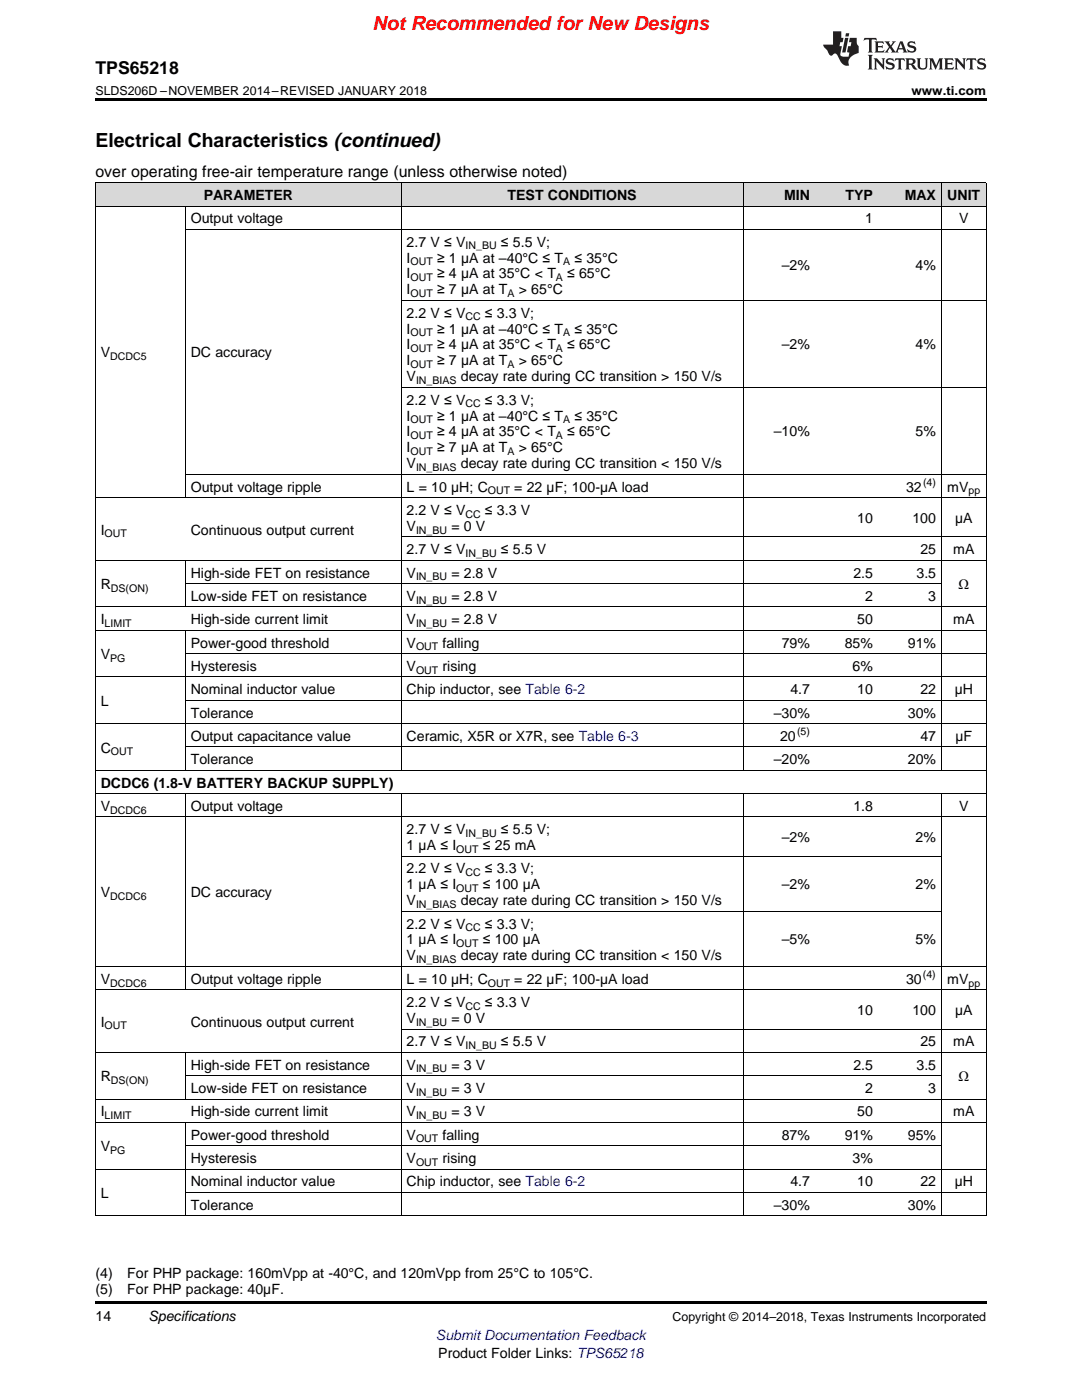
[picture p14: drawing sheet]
<svg xmlns="http://www.w3.org/2000/svg" width="216mm" height="279mm" viewBox="0 0 216 279" stroke-linecap="round" stroke-linejoin="round" font-family="sans-serif">
<defs><g id="words">
<text font-size="3.9" fill="#f00" x="74.3" y="6">Not Recommended for New Designs</text>
<text font-size="3.9" x="19" y="29.3">Electrical Characteristics (continued)</text>
<text font-size="3.5" x="19" y="14.8">TPS65218</text>
<text font-size="3.2" x="19" y="35.2">over operating free-air temperature range (unless otherwise noted)</text>
<g font-size="2.8">
<text x="40.6" y="39.9">PARAMETER</text>
<text x="101.3" y="39.9">TEST CONDITIONS</text>
<text x="156.5" y="39.9">MIN</text>
<text x="168.7" y="39.9">TYP</text>
<text x="180.5" y="39.9">MAX</text>
<text x="189" y="39.9">UNIT</text>
<text x="38.1" y="44.6">Output voltage</text>
<text x="172.6" y="44.6">1</text>
<text x="191.4" y="44.6">V</text>
<text x="81.1" y="49.2">2.7 V ≤ V</text>
<text x="81.1" y="52.4">I</text>
<text x="87.2" y="52.4">≥ 1 µA at –40°C ≤ T</text>
<text x="99.9" y="49.2">≤ 5.5 V;</text>
<text x="114.6" y="52.4">≤ 35°C</text>
<text x="156" y="54">–2%</text>
<text x="182.7" y="54">4%</text>
<text x="81.1" y="55.6">I</text>
<text x="81.1" y="58.7">I</text>
<text x="87.2" y="55.6">≥ 4 µA at 35°C &lt; T</text>
<text x="87.2" y="58.7">≥ 7 µA at T</text>
<text x="103.5" y="58.7">&gt; 65°C</text>
<text x="113.2" y="55.6">≤ 65°C</text>
<text x="81.1" y="63.4">2.2 V ≤ V</text>
<text x="96.8" y="63.4">≤ 3.3 V;</text>
<text x="20.1" y="71.3">V</text>
<text x="38.1" y="71.3">DC accuracy</text>
<text x="81.1" y="66.6">I</text>
<text x="81.1" y="69.7">I</text>
<text x="87.2" y="66.6">≥ 1 µA at –40°C ≤ T</text>
<text x="87.2" y="69.7">≥ 4 µA at 35°C &lt; T</text>
<text x="113.2" y="69.7">≤ 65°C</text>
<text x="114.6" y="66.6">≤ 35°C</text>
<text x="156" y="69.7">–2%</text>
<text x="182.7" y="69.7">4%</text>
<text x="81.1" y="72.9">I</text>
<text x="81.1" y="76.1">V</text>
<text x="87.2" y="72.9">≥ 7 µA at T</text>
<text x="92" y="76.1">decay rate during CC transition &gt; 150 V/s</text>
<text x="103.5" y="72.9">&gt; 65°C</text>
<text x="81.1" y="80.8">2.2 V ≤ V</text>
<text x="81.1" y="83.9">I</text>
<text x="87.2" y="83.9">≥ 1 µA at –40°C ≤ T</text>
<text x="96.8" y="80.8">≤ 3.3 V;</text>
<text x="114.6" y="83.9">≤ 35°C</text>
<text x="81.1" y="87.1">I</text>
<text x="87.2" y="87.1">≥ 4 µA at 35°C &lt; T</text>
<text x="113.2" y="87.1">≤ 65°C</text>
<text x="154.4" y="87.1">–10%</text>
<text x="182.7" y="87.1">5%</text>
<text x="81.1" y="90.3">I</text>
<text x="81.1" y="93.5">V</text>
<text x="87.2" y="90.3">≥ 7 µA at T</text>
<text x="92" y="93.5">decay rate during CC transition &lt; 150 V/s</text>
<text x="103.5" y="90.3">&gt; 65°C</text>
<text x="38.1" y="98.1">Output voltage ripple</text>
<text x="81.1" y="98.1">L = 10 µH; C</text>
<text x="102.6" y="98.1">= 22 µF; 100-µA load</text>
<text x="180.8" y="98.1">32</text>
<text x="189" y="98.1">mV</text>
<text x="20.1" y="106.7">I</text>
<text x="38.1" y="106.7">Continuous output current</text>
<text x="81.1" y="102.8">2.2 V ≤ V</text>
<text x="81.1" y="105.9">V</text>
<text x="90.1" y="105.9">= 0 V</text>
<text x="96.8" y="102.8">≤ 3.3 V</text>
<text x="171.1" y="104.4">10</text>
<text x="182.1" y="104.4">100</text>
<text x="190.6" y="104.4">µA</text>
<text x="81.1" y="110.6">2.7 V ≤ V</text>
<text x="99.9" y="110.6">≤ 5.5 V</text>
<text x="183.7" y="110.6">25</text>
<text x="190.2" y="110.6">mA</text>
<text x="20.1" y="117.6">R</text>
<text x="38.1" y="115.3">High-side FET on resistance</text>
<text x="38.1" y="119.9">Low-side FET on resistance</text>
<text x="81.1" y="115.3">V</text>
<text x="81.1" y="119.9">V</text>
<text x="90.1" y="115.3">= 2.8 V</text>
<text x="90.1" y="119.9">= 2.8 V</text>
<text x="170.3" y="115.3">2.5</text>
<text x="172.6" y="119.9">2</text>
<text x="182.9" y="115.3">3.5</text>
<text x="185.2" y="119.9">3</text>
<text x="191.3" y="117.6">Ω</text>
<text x="20.1" y="124.6">I</text>
<text x="38.1" y="124.6">High-side current limit</text>
<text x="81.1" y="124.6">V</text>
<text x="90.1" y="124.6">= 2.8 V</text>
<text x="171.1" y="124.6">50</text>
<text x="190.2" y="124.6">mA</text>
<text x="20.1" y="131.6">V</text>
<text x="38.1" y="129.2">Power-good threshold</text>
<text x="81.1" y="129.2">V</text>
<text x="88.3" y="129.2">falling</text>
<text x="156" y="129.2">79%</text>
<text x="168.6" y="129.2">85%</text>
<text x="181.2" y="129.2">91%</text>
<text x="38.1" y="133.9">Hysteresis</text>
<text x="81.1" y="133.9">V</text>
<text x="88.3" y="133.9">rising</text>
<text x="170.1" y="133.9">6%</text>
<text x="20.1" y="140.9">L</text>
<text x="38.1" y="138.5">Nominal inductor value</text>
<text x="38.1" y="143.2">Tolerance</text>
<text x="81.1" y="138.5">Chip inductor, see Table 6-2</text>
<text x="154.4" y="143.2">–30%</text>
<text x="157.7" y="138.5">4.7</text>
<text x="171.1" y="138.5">10</text>
<text x="181.2" y="143.2">30%</text>
<text x="183.7" y="138.5">22</text>
<text x="190.5" y="138.5">µH</text>
<text x="38.1" y="147.8">Output capacitance value</text>
<text x="81.1" y="147.8">Ceramic, X5R or X7R, see Table 6-3</text>
<text x="155.6" y="147.8">20</text>
<text x="183.7" y="147.8">47</text>
<text x="190.6" y="147.8">µF</text>
<text x="20.1" y="150.2">C</text>
<text x="38.1" y="152.5">Tolerance</text>
<text x="154.4" y="152.5">–20%</text>
<text x="181.2" y="152.5">20%</text>
<text x="20.1" y="157.2">DCDC6 (1.8-V BATTERY BACKUP SUPPLY)</text>
<text x="20.1" y="161.8">V</text>
<text x="38.1" y="161.8">Output voltage</text>
<text x="170.3" y="161.8">1.8</text>
<text x="191.4" y="161.8">V</text>
<text x="81.1" y="166.5">2.7 V ≤ V</text>
<text x="99.9" y="166.5">≤ 5.5 V;</text>
<text x="81.1" y="169.7">1 µA ≤ I</text>
<text x="96.3" y="169.7">≤ 25 mA</text>
<text x="156" y="168.1">–2%</text>
<text x="182.7" y="168.1">2%</text>
<text x="20.1" y="179.1">V</text>
<text x="38.1" y="179.1">DC accuracy</text>
<text x="81.1" y="174.3">2.2 V ≤ V</text>
<text x="81.1" y="177.5">1 µA ≤ I</text>
<text x="96.3" y="177.5">≤ 100 µA</text>
<text x="96.8" y="174.3">≤ 3.3 V;</text>
<text x="156" y="177.5">–2%</text>
<text x="182.7" y="177.5">2%</text>
<text x="81.1" y="180.7">V</text>
<text x="81.1" y="185.3">2.2 V ≤ V</text>
<text x="92" y="180.7">decay rate during CC transition &gt; 150 V/s</text>
<text x="96.8" y="185.3">≤ 3.3 V;</text>
<text x="81.1" y="188.5">1 µA ≤ I</text>
<text x="81.1" y="191.7">V</text>
<text x="92" y="191.7">decay rate during CC transition &lt; 150 V/s</text>
<text x="96.3" y="188.5">≤ 100 µA</text>
<text x="156" y="188.5">–5%</text>
<text x="182.7" y="188.5">5%</text>
<text x="20.1" y="196.3">V</text>
<text x="38.1" y="196.3">Output voltage ripple</text>
<text x="81.1" y="196.3">L = 10 µH; C</text>
<text x="102.6" y="196.3">= 22 µF; 100-µA load</text>
<text x="180.8" y="196.3">30</text>
<text x="189" y="196.3">mV</text>
<text x="81.1" y="201">2.2 V ≤ V</text>
<text x="96.8" y="201">≤ 3.3 V</text>
<text x="171.1" y="202.6">10</text>
<text x="182.1" y="202.6">100</text>
<text x="190.6" y="202.6">µA</text>
<text x="20.1" y="204.9">I</text>
<text x="38.1" y="204.9">Continuous output current</text>
<text x="81.1" y="204.2">V</text>
<text x="81.1" y="208.8">2.7 V ≤ V</text>
<text x="90.1" y="204.2">= 0 V</text>
<text x="99.9" y="208.8">≤ 5.5 V</text>
<text x="183.7" y="208.8">25</text>
<text x="190.2" y="208.8">mA</text>
<text x="20.1" y="215.8">R</text>
<text x="38.1" y="213.5">High-side FET on resistance</text>
<text x="81.1" y="213.5">V</text>
<text x="90.1" y="213.5">= 3 V</text>
<text x="170.3" y="213.5">2.5</text>
<text x="182.9" y="213.5">3.5</text>
<text x="191.3" y="215.8">Ω</text>
<text x="38.1" y="218.1">Low-side FET on resistance</text>
<text x="81.1" y="218.1">V</text>
<text x="90.1" y="218.1">= 3 V</text>
<text x="172.6" y="218.1">2</text>
<text x="185.2" y="218.1">3</text>
<text x="20.1" y="222.8">I</text>
<text x="38.1" y="222.8">High-side current limit</text>
<text x="38.1" y="227.4">Power-good threshold</text>
<text x="81.1" y="222.8">V</text>
<text x="81.1" y="227.4">V</text>
<text x="88.3" y="227.4">falling</text>
<text x="90.1" y="222.8">= 3 V</text>
<text x="156" y="227.4">87%</text>
<text x="168.6" y="227.4">91%</text>
<text x="171.1" y="222.8">50</text>
<text x="181.2" y="227.4">95%</text>
<text x="190.2" y="222.8">mA</text>
<text x="20.1" y="229.8">V</text>
<text x="38.1" y="232.1">Hysteresis</text>
<text x="81.1" y="232.1">V</text>
<text x="88.3" y="232.1">rising</text>
<text x="170.1" y="232.1">3%</text>
<text x="20.1" y="239.1">L</text>
<text x="38.1" y="236.7">Nominal inductor value</text>
<text x="81.1" y="236.7">Chip inductor, see Table 6-2</text>
<text x="157.7" y="236.7">4.7</text>
<text x="171.1" y="236.7">10</text>
<text x="183.7" y="236.7">22</text>
<text x="190.5" y="236.7">µH</text>
<text x="38.1" y="241.4">Tolerance</text>
<text x="154.4" y="241.4">–30%</text>
<text x="181.2" y="241.4">30%</text>
<text x="19" y="255.1">(4)</text>
<text x="25.4" y="255.1">For PHP package: 160mVpp at -40°C, and 120mVpp from 25°C to 105°C.</text>
<text x="19" y="263.6">14</text>
<text x="19" y="258.2">(5)</text>
<text x="25.4" y="258.2">For PHP package: 40µF.</text>
<text x="29.6" y="263.6">Specifications</text>
<text x="87.5" y="270.9">Product Folder Links: TPS65218</text>
</g>
<text font-size="2.8" fill="#00f" x="87" y="267.4">Submit Documentation Feedback</text>
<g font-size="2.5">
<text x="19" y="19">SLDS206D –NOVEMBER 2014–REVISED JANUARY 2018</text>
<text x="181.9" y="19">www.ti.com</text>
<text x="134.2" y="263.6">Copyright © 2014–2018, Texas Instruments Incorporated</text>
</g>
<g font-size="2.1">
<text x="81.9" y="53">OUT</text>
<text x="92.9" y="49.8">IN_BU</text>
<text x="112.4" y="53">A</text>
<text x="81.9" y="56.1">OUT</text>
<text x="81.9" y="59.3">OUT</text>
<text x="101.2" y="59.3">A</text>
<text x="110.9" y="56.1">A</text>
<text x="92.9" y="64">CC</text>
<text x="22" y="71.9">DCDC5</text>
<text x="81.9" y="67.1">OUT</text>
<text x="81.9" y="70.3">OUT</text>
<text x="110.9" y="70.3">A</text>
<text x="112.4" y="67.1">A</text>
<text x="81.9" y="73.5">OUT</text>
<text x="83" y="76.7">IN_BIAS</text>
<text x="101.2" y="73.5">A</text>
<text x="92.9" y="81.3">CC</text>
<text x="81.9" y="84.5">OUT</text>
<text x="81.9" y="87.7">OUT</text>
<text x="110.9" y="87.7">A</text>
<text x="112.4" y="84.5">A</text>
<text x="81.9" y="90.8">OUT</text>
<text x="83" y="94">IN_BIAS</text>
<text x="101.2" y="90.8">A</text>
<text x="97.3" y="98.7">OUT</text>
<text x="184.2" y="97">(4)</text>
<text x="193.3" y="98.7">pp</text>
<text x="20.9" y="107.2">OUT</text>
<text x="83" y="106.5">IN_BU</text>
<text x="92.9" y="103.3">CC</text>
<text x="92.9" y="111.2">IN_BU</text>
<text x="22.1" y="118.1">DS(ON)</text>
<text x="83" y="115.8">IN_BU</text>
<text x="20.9" y="125.1">LIMIT</text>
<text x="83" y="120.5">IN_BU</text>
<text x="83" y="125.1">IN_BU</text>
<text x="83" y="129.8">OUT</text>
<text x="22" y="132.1">PG</text>
<text x="83" y="134.4">OUT</text>
<text x="159" y="146.7">(5)</text>
<text x="22.1" y="150.7">OUT</text>
<text x="22" y="162.4">DCDC6</text>
<text x="92.9" y="167">IN_BU</text>
<text x="91.1" y="170.2">OUT</text>
<text x="22" y="179.6">DCDC6</text>
<text x="91.1" y="178">OUT</text>
<text x="92.9" y="174.9">CC</text>
<text x="83" y="181.2">IN_BIAS</text>
<text x="92.9" y="185.9">CC</text>
<text x="91.1" y="189.1">OUT</text>
<text x="22" y="196.9">DCDC6</text>
<text x="83" y="192.2">IN_BIAS</text>
<text x="97.3" y="196.9">OUT</text>
<text x="184.1" y="195.2">(4)</text>
<text x="193.3" y="196.9">pp</text>
<text x="92.9" y="201.5">CC</text>
<text x="20.9" y="205.5">OUT</text>
<text x="83" y="204.7">IN_BU</text>
<text x="92.9" y="209.4">IN_BU</text>
<text x="83" y="214">IN_BU</text>
<text x="22.1" y="216.4">DS(ON)</text>
<text x="83" y="218.7">IN_BU</text>
<text x="20.9" y="223.3">LIMIT</text>
<text x="83" y="223.3">IN_BU</text>
<text x="22" y="230.3">PG</text>
<text x="83" y="228">OUT</text>
<text x="83" y="232.7">OUT</text>
</g>
</g></defs>
<g fill="#d8d8d8">
<path d="M19 36.5h18v4.7h-18z"/>
<path d="M37 36.5h43.1v4.7h-43.1z"/>
<path d="M80.1 36.5h41.3v4.7h-41.3z"/>
<path d="M121.4 36.5h26.9v4.7h-26.9z"/>
<path d="M148.3 36.5h14.4v4.7h-14.4z"/>
<path d="M162.7 36.5h12.6v4.7h-12.6z"/>
<path d="M175.3 36.5h12.6v4.7h-12.6z"/>
<path d="M187.9 36.5h8.9v4.7h-8.9z"/>
</g>
<path d="M19 19.5h177.8v.5h-177.8zM19 259.7h177.8v.5h-177.8z" fill="#000"/>
<g fill="none" stroke="#000" stroke-width=".2">
<path d="M19 36.5h177.8M19.1 36.5v206.2M80 36.5v117.3M148.3 36.5v117.3M187.8 36.5v117.3M196.8 36.5v206.2M19 41.1h177.8M37 41.2v58.2M37 45.8h159.8M80.1 60h116.7M80.1 77.3h116.7M19 99.3h177.8"/>
<path d="M37 94.7h159.8M19 111.8h177.8M37 111.9v9.3M37 116.5h150.9M80.1 107.2h116.7M19 135.1h177.8M19 125.8h177.8M19 121.1h177.8M37 125.8v28M37 139.8h159.8M37 130.4h159.8M19 158.4h177.8"/>
<path d="M19 153.7h177.8M19 144.4h177.8M37 158.4v39.2M37 149.1h159.8M80 158.4v84.3M148.3 158.4v84.3M187.8 158.4v84.3M19 163h177.8M80.1 170.9h107.8M19 197.5h177.8M19 192.9h177.8M80.1 181.9h107.8"/>
<path d="M19 219.3h177.8M19 210h177.8M37 210.1v9.3M37 214.7h150.9M80.1 205.4h116.7M19 233.3h177.8M19 224h177.8M37 224v18.7M37 238h159.8M37 228.7h150.9M19 242.6h177.8"/>
</g>
<g fill="#231f20">
<path d="M172.5 7.6l-.1 .5 .4-.2h.6v.1v2.1l-.2 .4h.9l-.2-.4v-2.1l.1-.1h.5l.5 .2-.2-.5zM174.5 8.3l.2 .3v1.5l-.2 .4h1.8l.2-.6a1.04 1.04 0 0 1-1.3 .2v-.7h.6l.3 .2v-.6l-.3 .2h-.6v-.6l.8-.1 .4 .3-.2-.5zM176.5 8.3l.9 1.1-.9 1.1h.8l-.2-.2 .4-.7 .5 .7-.2 .2h1.5l-.2-.2 .2-.4h.9l.1 .4-.2 .2h1l-.3-.3-.7-1.9h-.5l-.9 2-.8-1 .9-1h-.8l.1 .3-.4 .5-.3-.6 .1-.2zM179.7 8.6l.4 1h-.7zM181.3 8.4a.63 .63 0 0 0-.2 .7 .63 .63 0 0 0 .6 .4l.6 .2 .1 .2a.75 .75 0 0 1-.7 .4 .75 .75 0 0 1-.6-.5l.1 .7 .1-.1a1.11 1.11 0 0 0 1.5-.6 1.13 1.13 0 0 0-1.2-.8l-.1-.4a1.04 1.04 0 0 1 1.2 .2l-.2-.5-.2 .1-.4-.2zM173.2 10.9l.2 .4v2.2l-.2 .4h1l-.3-.4v-2.2l.3-.4zM174.3 11.6l.3 .4v1.5l-.3 .4h.8l-.2-.4v-1.3l1.5 1.7v-1.9l.2-.4h-.7l.2 .4v.9l-1.1-1.3zM177 11.8a.62 .62 0 0 0-.2 .7 .62 .62 0 0 0 .6 .4l.6 .1 .1 .3a.76 .76 0 0 1-.7 .3 .76 .76 0 0 1-.7-.4l.2 .7 .1-.1a1.11 1.11 0 0 0 1.5-.6 1.13 1.13 0 0 0-1.2-.8l-.1-.4a1.04 1.04 0 0 1 1.2 .2l-.2-.6-.2 .1-.5-.1zM178.7 11.6l-.2 .6a.61 .61 0 0 1 .8-.3v1.6l-.2 .4h.9l-.2-.4v-1.6a.63 .63 0 0 1 .7 .3l-.1-.6zM180.6 11.6l.3 .4v1.5l-.3 .4h1l-.2-.2-.1-.8 .6 .2a.76 .76 0 0 0 1.2 .7l-1-1a.58 .58 0 0 0 .6-.5 .58 .58 0 0 0-.5-.6zM181.4 11.9h.1a.45 .45 0 0 1 .5 .1 .45 .45 0 0 1 .1 .5l-.8 .2zM182.9 11.6l.2 .2a2.17 2.17 0 0 0 .3 1.9 .99 .99 0 0 0 1.6-.6v-1.1l.2-.4h-.7l.2 .2a1.92 1.92 0 0 1-.2 1.8 .6 .6 0 0 1-.9-.5v-1.1l.2-.4zM185.4 11.6l.2 .4v1.5l-.2 .4h.7l-.2-.4v-1.4l.8 1.8 .8-1.8v1.4l-.2 .4h.9l-.2-.4v-1.5l.2-.4h-.8l-.6 1.5-.6-1.5zM188.4 11.6l.2 .4v1.5l-.2 .4h1.8l.1-.6a1.04 1.04 0 0 1-1.2 .1v-.6h.5l.4 .2v-.6l-.4 .2h-.5v-.7h.8l.3 .3-.1-.6zM190.5 11.6l.2 .4v1.5l-.2 .4h.7l-.2-.4v-1.3l1.5 1.7v-1.9l.2-.4h-.7l.2 .4v.9l-1.1-1.3zM192.9 11.6l-.1 .6a.61 .61 0 0 1 .7-.3l.1 1.6-.3 .4h1l-.3-.4 .1-1.6a.63 .63 0 0 1 .7 .3l-.1-.6zM195.2 11.8a.62 .62 0 0 0-.2 .7 .62 .62 0 0 0 .6 .4l.6 .1 .1 .3a.76 .76 0 0 1-.7 .3 .76 .76 0 0 1-.6-.4l.1 .7 .1-.1a1.11 1.11 0 0 0 1.6-.6 1.13 1.13 0 0 0-1.3-.8l-.1-.4a1.04 1.04 0 0 1 1.2 .2l-.1-.6-.2 .1-.5-.1z"/>
<path d="M166.2 6.3v2.6h-1.9v.4l.8 .9a.91 .91 0 0 0 1 .8 .56 .56 0 0 1 .5-.3 .56 .56 0 0 1 .5 .3l.4 .8a1.53 1.53 0 0 0 1.9 1.2 1.54 1.54 0 0 1 1-2.1l.9-.3v-1.4a1.52 1.52 0 0 1-.4-1.6h-1.3l-.2 .8h.5l-.2 .8h-.5l-.1 1v.2l.4 .1-.2 .8a1.93 1.93 0 0 1-1.6-.3l.3-1.8h-.5l.2-.8h.4l.2-.8h-.4v-1.3zM168.6 7.6l-.6 2.9h.7l.6-2.9zM168.8 6.6l-.1 .7h.6l.2-.7z"/>
</g>
<use href="#words"/>
</svg>
